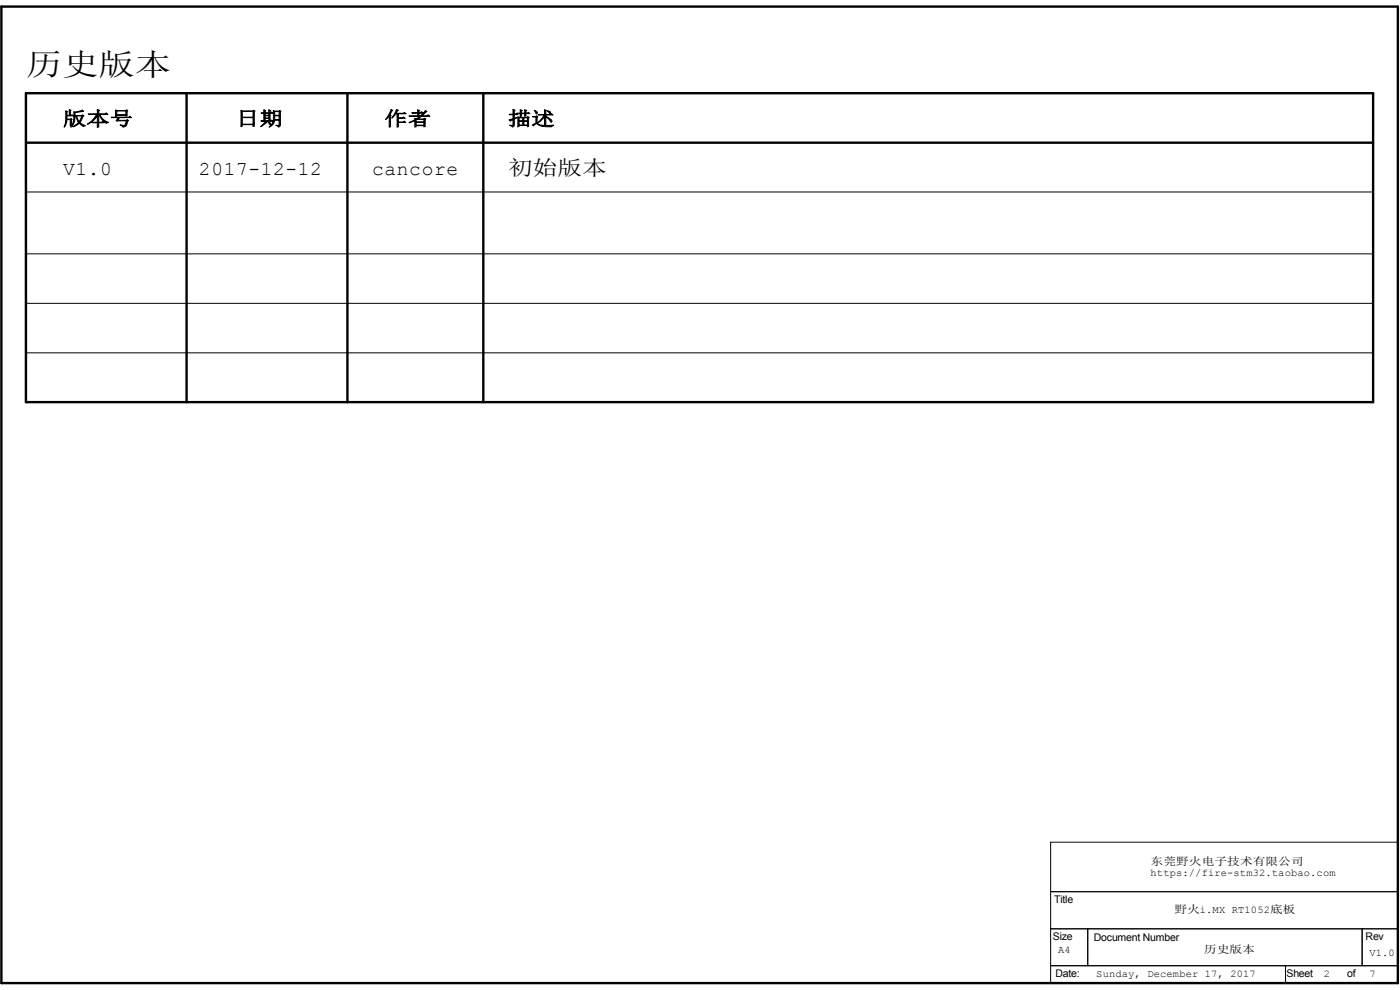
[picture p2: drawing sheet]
<svg xmlns="http://www.w3.org/2000/svg" width="297mm" height="210mm" viewBox="0 0 297 210" stroke-linecap="round" stroke-linejoin="round" font-family="sans-serif">
<defs><g id="words">
<text font-size="6.4" x="5.5" y="15.8">历史版本</text>
<text font-size="4.4" x="107.8" y="37">初始版本</text>
<g font-size="4.1">
<text x="13.4" y="26.6">版本号</text>
<text x="50.1" y="26.6">日期</text>
<text x="81.6" y="26.6">作者</text>
<text x="107.8" y="26.6">描述</text>
<text x="13.4" y="37">V1.0</text>
<text x="42.2" y="37">2017-12-12</text>
<text x="79" y="37">cancore</text>
</g>
<g font-size="2.3">
<text x="244.1" y="183.4">东莞野火电子技术有限公司</text>
<text x="249.1" y="193.6">野火i.MX RT1052底板</text>
<text x="255.4" y="202.2">历史版本</text>
</g>
<g font-size="2.2">
<text x="244.1" y="185.7">https://fire-stm32.taobao.com</text>
<text x="223.6" y="191.5">Title</text>
<text x="223.4" y="199.4">Size</text>
<text x="224.4" y="202.2">A4</text>
<text x="232.1" y="199.6">Document Number</text>
<text x="289.7" y="199.4">Rev</text>
<text x="290.5" y="202.8">V1.0</text>
<text x="223.9" y="207.2">Date:</text>
<text x="232.6" y="207.2">Sunday, December 17, 2017</text>
<text x="272.9" y="207.2">Sheet</text>
<text x="280.8" y="207.2">2</text>
<text x="285.8" y="207.2">of</text>
<text x="290.5" y="207.2">7</text>
</g>
</g></defs>
<path d="M.3 1.4h296.2v207.1h-296.2zM5.5 19.8h285.8v65.5h-285.8zM39.6 19.8v65.5M73.7 19.8v65.5M102.5 19.8v65.5M5.5 30.3h285.8" fill="none" stroke="#000" stroke-width=".51"/>
<path d="M5.5 53.8h285.8M5.5 40.7h285.8M5.5 64.3h285.8M5.5 74.8h285.8M222.9 178.6h73.6v29.9h-73.6zM222.9 189.1h73.6M222.9 197h73.6M230.8 197v7.9M289 197v7.9M222.9 204.9h73.6M272.7 204.9v3.6" fill="none" stroke="#000" stroke-width=".21"/>
<use href="#words"/>
</svg>
